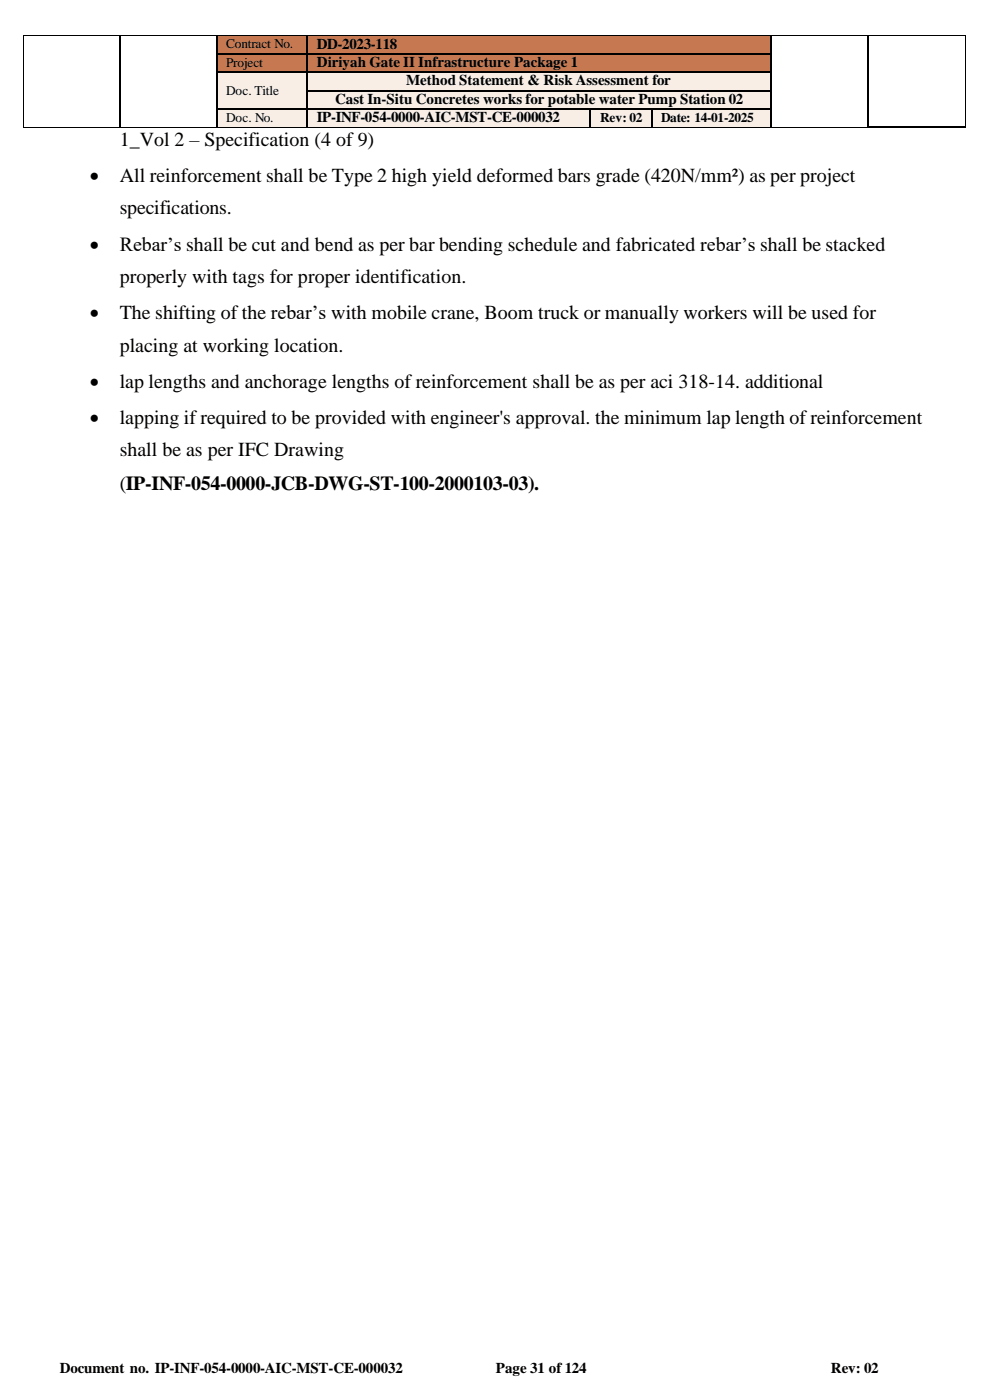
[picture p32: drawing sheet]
<svg xmlns="http://www.w3.org/2000/svg" width="210mm" height="297mm" viewBox="0 0 210 297" stroke-linecap="round" stroke-linejoin="round" font-family="sans-serif">
<defs><g id="words">
<g font-size="4.2">
<text x="25.4" y="31">1_Vol 2 – Specification (4 of 9)</text>
<text x="19" y="38.7">•</text>
<text x="25.4" y="38.7">All reinforcement shall be Type 2 high yield deformed bars grade (420N/mm²) as per project</text>
<text x="25.4" y="45.5">specifications.</text>
<text x="19" y="53.2">•</text>
<text x="25.4" y="53.2">Rebar’s shall be cut and bend as per bar bending schedule and fabricated rebar’s shall be stacked</text>
<text x="25.4" y="60.1">properly with tags for proper identification.</text>
<text x="19" y="67.8">•</text>
<text x="25.4" y="67.8">The shifting of the rebar’s with mobile crane, Boom truck or manually workers will be used for</text>
<text x="25.4" y="74.7">placing at working location.</text>
<text x="19" y="82.3">•</text>
<text x="25.4" y="82.3">lap lengths and anchorage lengths of reinforcement shall be as per aci 318-14. additional</text>
<text x="19" y="89.9">•</text>
<text x="25.4" y="89.9">lapping ifrequired to be provided with engineer's approval. the minimum lap length ofreinforcement</text>
<text x="25.4" y="96.9">shall be as per IFC Drawing</text>
<text x="25.4" y="104.1">(IP-INF-054-0000-JCB-DWG-ST-100-2000103-03).</text>
</g>
<g font-size="3.2">
<text x="67.2" y="10.3">DD-2023-118</text>
<text x="67.2" y="14.2">Diriyah Gate II Infrastructure Package 1</text>
<text x="71.1" y="22">Cast In-Situ Concretes works for potable water Pump Station 02</text>
<text x="86.2" y="18.1">Method Statement &amp; Risk Assessment for</text>
<text x="67.2" y="25.9">IP-INF-054-0000-AIC-MST-CE-000032</text>
<text x="12.7" y="291.5">Document no. IP-INF-054-0000-AIC-MST-CE-000032</text>
<text x="105.2" y="291.5">Page 31 of 124</text>
<text x="176.3" y="291.5">Rev: 02</text>
</g>
<g font-size="2.8">
<text x="48" y="10.3">Contract No.</text>
<text x="48" y="14.2">Project</text>
<text x="48" y="20.2">Doc. Title</text>
<text x="48" y="25.9">Doc. No.</text>
<text x="127.3" y="25.9">Rev: 02</text>
<text x="140.3" y="25.9">Date: 14-01-2025</text>
</g>
</g></defs>
<g fill="#c67850">
<path d="M46.1 7.7h18.9v3.6h-18.9z" fill-rule="evenodd"/>
<path d="M46.1 7.7h18.9v3.2h-18.9z" fill-rule="evenodd"/>
<path d="M65.3 7.7h98.2v3.6h-98.2z" fill-rule="evenodd"/>
<path d="M65.3 7.7h98.2v3.3h-98.2z" fill-rule="evenodd"/>
</g>
<g fill="#000">
<path d="M4.9 7.5h.1v.2h-.1z" fill-rule="evenodd"/>
<path d="M4.9 7.5h.1v.2h-.1z" fill-rule="evenodd"/>
<path d="M25.3 7.5h.2v.2h-.2z" fill-rule="evenodd"/>
<path d="M45.8 7.5h.2v.2h-.2z" fill-rule="evenodd"/>
<path d="M65.1 7.5h.2v.2h-.2z" fill-rule="evenodd"/>
<path d="M163.5 7.5h.2v.2h-.2z" fill-rule="evenodd"/>
<path d="M184.1 7.5h.2v.2h-.2z" fill-rule="evenodd"/>
<path d="M204.7 7.5h.2v.2h-.2z" fill-rule="evenodd"/>
<path d="M204.7 7.5h.2v.2h-.2z" fill-rule="evenodd"/>
</g>
<path d="M5 7.7v3.6M5 7.6h20.3M25.5 7.6h20.3M46 7.6h19.1M65.3 7.6h98.2M163.7 7.6h20.4M184.3 7.6h20.4M204.8 7.7v3.6" fill="none" stroke="#000" stroke-width=".21"/>
<path d="M25.5 7.7v3.6M45.9 7.7v3.6M65.2 7.7v3.6M163.7 7.7v3.6M184.3 7.7v3.6" fill="none" stroke="#000" stroke-width=".25"/>
<g fill="#c67850">
<path d="M46.1 11.6h18.9v3.6h-18.9z" fill-rule="evenodd"/>
<path d="M46.1 11.6h18.9v3.3h-18.9z" fill-rule="evenodd"/>
<path d="M65.3 11.6h98.2v3.6h-98.2z" fill-rule="evenodd"/>
<path d="M65.3 11.6h98.2v3.3h-98.2z" fill-rule="evenodd"/>
</g>
<g fill="#000">
<path d="M4.9 11.3h.1v.3h-.1z" fill-rule="evenodd"/>
<path d="M25.3 11.3h.3v.3h-.3z" fill-rule="evenodd"/>
<path d="M45.8 11.3h.3v.3h-.3z" fill-rule="evenodd"/>
<path d="M65.1 11.3h.2v.3h-.2z" fill-rule="evenodd"/>
<path d="M163.5 11.3h.3v.3h-.3z" fill-rule="evenodd"/>
<path d="M184.1 11.3h.3v.3h-.3z" fill-rule="evenodd"/>
<path d="M204.7 11.3h.2v.3h-.2z" fill-rule="evenodd"/>
</g>
<path d="M25.5 11.6v3.6M45.9 11.6v3.6M46.1 11.4h19M65.2 11.6v3.6M65.3 11.4h98.2M163.7 11.6v3.6M184.3 11.6v3.6" fill="none" stroke="#000" stroke-width=".25"/>
<path d="M5 11.6v3.6M204.8 11.6v3.6" fill="none" stroke="#000" stroke-width=".21"/>
<g fill="#f8eee6">
<path d="M46.1 15.5h18.9v7.5h-18.9z" fill-rule="evenodd"/>
<path d="M46.1 15.5h18.9v5.3h-18.9z" fill-rule="evenodd"/>
<path d="M65.3 15.5h98.2v3.6h-98.2z" fill-rule="evenodd"/>
<path d="M65.3 15.5h98.2v3.3h-98.2z" fill-rule="evenodd"/>
</g>
<g fill="#000">
<path d="M4.9 15.2h.1v.3h-.1z" fill-rule="evenodd"/>
<path d="M25.3 15.2h.3v.3h-.3z" fill-rule="evenodd"/>
<path d="M45.8 15.2h.3v.3h-.3z" fill-rule="evenodd"/>
<path d="M65.1 15.2h.2v.3h-.2z" fill-rule="evenodd"/>
<path d="M163.5 15.2h.3v.3h-.3z" fill-rule="evenodd"/>
<path d="M184.1 15.2h.3v.3h-.3z" fill-rule="evenodd"/>
<path d="M204.7 15.2h.2v.3h-.2z" fill-rule="evenodd"/>
</g>
<path d="M25.5 15.5v3.6M45.9 15.5v3.6M46.1 15.4h19M65.2 15.5v3.6M65.3 15.4h98.2M163.7 15.5v3.6M184.3 15.5v3.6" fill="none" stroke="#000" stroke-width=".25"/>
<path d="M5 15.5v3.6M204.8 15.5v3.6" fill="none" stroke="#000" stroke-width=".21"/>
<g fill="#f8eee6">
<path d="M65.3 19.3h98.2v3.7h-98.2z" fill-rule="evenodd"/>
<path d="M65.3 19.3h98.2v3.4h-98.2z" fill-rule="evenodd"/>
</g>
<g fill="#000">
<path d="M4.9 19.1h.1v.2h-.1z" fill-rule="evenodd"/>
<path d="M25.3 19.1h.3v.2h-.3z" fill-rule="evenodd"/>
<path d="M45.8 19.1h.3v.2h-.3z" fill-rule="evenodd"/>
<path d="M65.1 19.1h.2v.2h-.2z" fill-rule="evenodd"/>
<path d="M163.5 19.1h.3v.2h-.3z" fill-rule="evenodd"/>
<path d="M184.1 19.1h.3v.2h-.3z" fill-rule="evenodd"/>
<path d="M204.7 19.1h.2v.2h-.2z" fill-rule="evenodd"/>
</g>
<path d="M25.5 19.3v3.7M45.9 19.3v3.7M65.2 19.3v3.7M65.3 19.2h98.2M163.7 19.3v3.7M184.3 19.3v3.7" fill="none" stroke="#000" stroke-width=".25"/>
<path d="M5 19.3v3.7M204.8 19.3v3.7" fill="none" stroke="#000" stroke-width=".21"/>
<g fill="#f8eee6">
<path d="M46.1 23.3h18.9v3.6h-18.9z" fill-rule="evenodd"/>
<path d="M46.1 23.3h18.9v3.2h-18.9z" fill-rule="evenodd"/>
<path d="M65.3 23.3h59.8v3.6h-59.8z" fill-rule="evenodd"/>
<path d="M65.3 23.3h59.8v3.2h-59.8z" fill-rule="evenodd"/>
<path d="M125.3 23.3h12.8v3.6h-12.8z" fill-rule="evenodd"/>
<path d="M125.3 23.3h12.8v3.2h-12.8z" fill-rule="evenodd"/>
<path d="M138.4 23.3h25.1v3.6h-25.1z" fill-rule="evenodd"/>
<path d="M138.4 23.3h25.1v3.2h-25.1z" fill-rule="evenodd"/>
</g>
<g fill="#000">
<path d="M4.9 23h.1v.3h-.1z" fill-rule="evenodd"/>
<path d="M4.9 26.9h.1v.2h-.1z" fill-rule="evenodd"/>
<path d="M4.9 26.9h.1v.2h-.1z" fill-rule="evenodd"/>
<path d="M25.3 23h.3v.3h-.3z" fill-rule="evenodd"/>
<path d="M25.3 26.9h.2v.2h-.2z" fill-rule="evenodd"/>
<path d="M45.8 23h.3v.3h-.3z" fill-rule="evenodd"/>
<path d="M45.8 26.9h.2v.2h-.2z" fill-rule="evenodd"/>
<path d="M65.1 23h.2v.3h-.2z" fill-rule="evenodd"/>
<path d="M65.1 26.9h.2v.2h-.2z" fill-rule="evenodd"/>
<path d="M125.1 23h.3v.3h-.3z" fill-rule="evenodd"/>
<path d="M125.1 26.9h.2v.2h-.2z" fill-rule="evenodd"/>
<path d="M138.1 23h.3v.3h-.3z" fill-rule="evenodd"/>
<path d="M138.1 26.9h.2v.2h-.2z" fill-rule="evenodd"/>
<path d="M163.5 23h.3v.3h-.3z" fill-rule="evenodd"/>
<path d="M163.5 26.9h.2v.2h-.2z" fill-rule="evenodd"/>
<path d="M184.1 23h.3v.3h-.3z" fill-rule="evenodd"/>
<path d="M184.1 26.9h.3v.3h-.3z" fill-rule="evenodd"/>
<path d="M184.1 26.9h.3v.3h-.3z" fill-rule="evenodd"/>
<path d="M204.7 23h.2v.3h-.2z" fill-rule="evenodd"/>
<path d="M204.7 26.9h.2v.3h-.2z" fill-rule="evenodd"/>
</g>
<path d="M25.5 23.3v3.6M45.9 23.3v3.6M46.1 23.2h19M65.2 23.3v3.6M65.3 23.2h59.8M125.2 23.3v3.6M125.4 23.2h12.7M138.2 23.3v3.6M138.4 23.2h25.1M163.7 23.3v3.6M184.3 23.3v3.6M184.4 27.1h20.3" fill="none" stroke="#000" stroke-width=".25"/>
<path d="M5 23.3v3.6M5 27h20.3M25.5 27h20.3M46 27h19.1M65.3 27h59.8M125.3 27h12.8M138.3 27h25.2M163.7 27h20.4M204.8 23.3v3.6" fill="none" stroke="#000" stroke-width=".21"/>
<use href="#words"/>
</svg>
